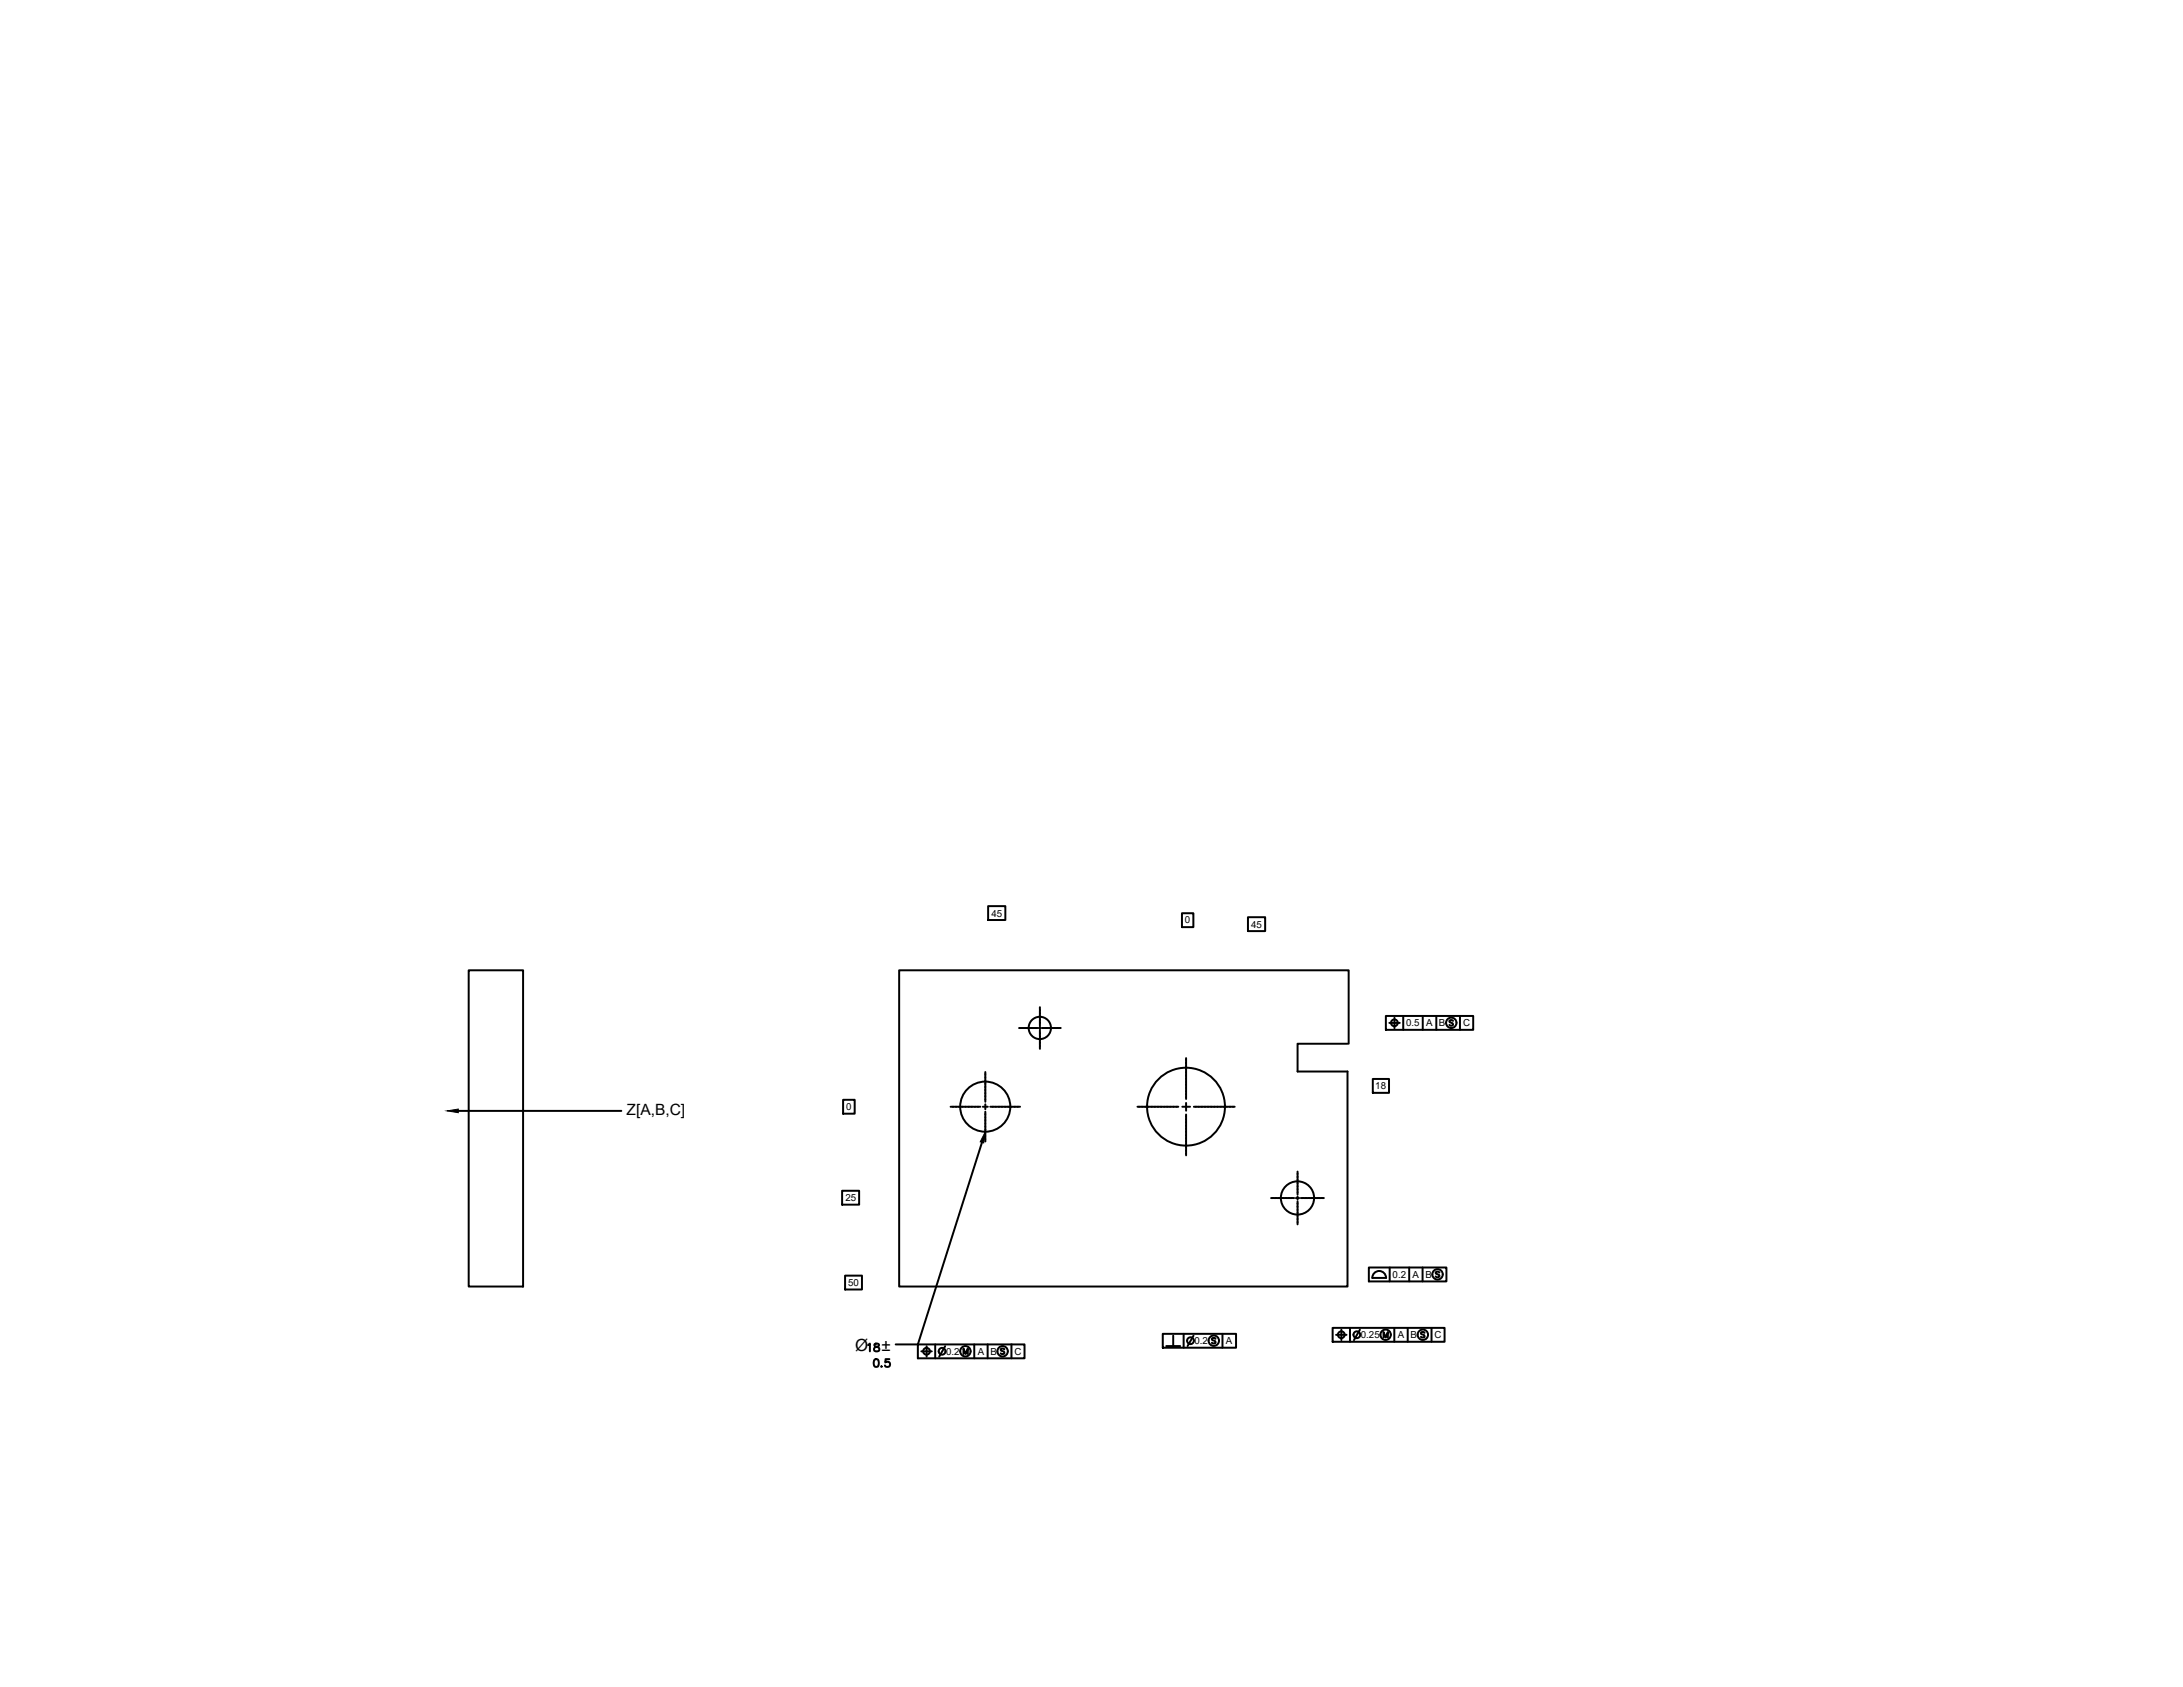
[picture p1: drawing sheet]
<svg xmlns="http://www.w3.org/2000/svg" width="279mm" height="216mm" viewBox="0 0 279 216" stroke-linecap="round" stroke-linejoin="round" font-family="sans-serif">
<defs><g id="words">
<g font-size="2.2">
<text x="109.4" y="172.9">Ø</text>
<text x="112.8" y="172.9">±</text>
</g>
<text font-size="2" x="80.2" y="142.7">Z[A,B,C]</text>
<g font-size="1.2">
<text x="126.9" y="117.3">45</text>
<text x="151.7" y="118.2">0</text>
<text x="160.1" y="118.7">45</text>
<text x="180" y="131.4">0.5 A B</text>
<text x="187.3" y="131.4">C</text>
<text x="108.3" y="142.1">0</text>
<text x="176" y="139.4">18</text>
<text x="108.2" y="153.7">25</text>
<text x="108.6" y="164.6">50</text>
<text x="178.2" y="163.5">0.2 A B</text>
<text x="121.1" y="173.4">0.2</text>
<text x="125.1" y="173.4">A B</text>
<text x="129.8" y="173.4">C</text>
<text x="152.9" y="172">0.2</text>
<text x="156.9" y="172">A</text>
<text x="174.2" y="171.3">0.25</text>
<text x="178.9" y="171.3">A B</text>
<text x="183.6" y="171.3">C</text>
</g>
</g></defs>
<!-- layer: 0 -->
<g fill="none" stroke="#000" stroke-width=".25">
<path d="M126.5 116h2.2v1.7h-2.2zM151.3 116.9h1.4v1.8h-1.4zM159.7 117.4h2.2v1.8h-2.2zM60 124.2h7v40.4h-7zM126.1 137.2v.2M126.1 137.5h.1M126.1 137.6v.2M126.1 137.9h.1M126.1 138v.2M126.1 138.3h.1M126.1 138.4v.2M126.1 138.7h.1"/>
<path d="M126.1 138.8v.2M126.1 139.1h.1M126.1 139.2v.2M126.1 139.5h.1M126.1 139.6v.2M126.1 139.9h.1M126.1 140v.2M130.4 131.6h.3M130.8 131.6h.1M130.9 131.6h.2M131.2 131.6h.1M131.3 131.6h.3"/>
<path d="M131.6 131.6h.1M131.7 131.6h.3M132 131.6h.1M132.1 131.6h.2M132.4 131.6h.1M132.5 131.6h.3M132.9 131.6h.3M133.1 128.9v.3M133.1 129.3h.1M133.1 129.4v.2M133.1 129.7h.1M133.1 129.8v.2"/>
<path d="M133.1 130.1h.1M133.1 130.2v.2M133.1 130.5h.1M133.1 130.5v.3M133.1 130.9h.1M133.1 131v.3M133.1 131.4v.3M133.1 131.9v.3M133.1 132.2v.1M133.1 132.3v.3M133.1 132.6v.1M133.1 132.7v.3"/>
<path d="M133.1 133v.1M133.1 133.1v.3M133.1 133.4v.1M133.1 133.5v.3M133.1 133.8v.1M133.1 133.9v.3M133.4 131.6h.3M133.7 131.6h.1M133.8 131.6h.3M134.1 131.6h.1M134.2 131.6h.3M134.5 131.6h.1"/>
<path d="M134.6 131.6h.3M134.9 131.6h.1M135 131.6h.3M135.3 131.6h.1M135.4 131.6h.4M151.8 135.4v.2M151.8 135.6v.1M151.8 135.7v.3M151.8 136v.1M151.8 136.1v.3M151.8 136.4v.1M151.8 136.5v.3"/>
<path d="M151.8 136.8v.1M151.8 136.9v.3M151.8 137.2v.1M151.8 137.3v.3M151.8 137.6v.1M151.8 137.7v.3M151.8 138v.1M151.8 138.1v.3M151.8 138.4v.1M151.8 138.5v.3M151.8 138.8v.1M151.8 138.9v.3"/>
<path d="M151.8 139.2h.1M151.8 139.3v.3M151.8 139.6v.1M151.8 139.7v.3M172.5 133.6h-6.4v3.5h6.4v27.5h-57.4v-40.4h57.5v9.4M175.7 138.1h2.1v1.8h-2.1zM177.4 130h11.2v1.8h-11.2zM177.8 130.9h1.4M178.5 130.3v1.3M179.6 130v1.8M182.1 130v1.8M183.8 130v1.8"/>
<path d="M186 130.7l-.2-.2-.3 .2 .1 .1 .4 .3v.1l-.2 .1-.3-.1M186.9 130v1.8M58.7 142.2h20.8M107.8 152.4h2.2v1.8h-2.2zM107.9 140.8h1.5v1.7h-1.5zM121.7 141.6h.2M121.9 141.6h.1M122 141.6h.3M122.3 141.6h.1M122.4 141.6h.3M122.7 141.6h.1M122.8 141.6h.3"/>
<path d="M123.1 141.6h.1M123.2 141.6h.3M123.5 141.6h.1M123.6 141.6h.3M124 141.6h.1M124 141.6h.3M124.4 141.6h.1M124.4 141.6h.3M124.8 141.6h.1M124.8 141.6h.3M125.1 141.6h.1M125.2 141.6h.3"/>
<path d="M125.7 146.2l-8.2 25.9h-2.9M125.8 141.6h.6M126.1 140.3h.1M126.1 140.4v.2M126.1 140.7h.1M126.1 140.8v.2M126.1 141.3v.7M126.1 142.3v.2M126.1 142.6h.1M126.1 142.7v.2M126.1 143h.1M126.1 143.1v.2"/>
<path d="M126.1 143.4h.1M126.1 143.5v.2M126.1 143.8h.1M126.1 143.9v.2M126.1 144.2h.1M126.1 144.2v.3M126.1 144.6h.1M126.1 144.6v.3M126.1 145h.1M126.1 145v.3M126.1 145.4h.1M126.1 145.5v.2"/>
<path d="M126.1 145.8h.1M126.1 145.9v.2M126.7 141.6h.3M127 141.6h.1M127.1 141.6h.3M127.4 141.6h.1M127.5 141.6h.3M127.8 141.6h.1M127.9 141.6h.3M128.2 141.6h.1M128.3 141.6h.3M128.6 141.6h.1"/>
<path d="M128.7 141.6h.3M129 141.6h.1M129.1 141.6h.3M129.4 141.6h.1M129.5 141.6h.3M129.8 141.6h.1M129.9 141.6h.3M130.2 141.6h.1M130.3 141.6h.3M145.6 141.6h.1M145.8 141.6h.1M145.9 141.6h.2"/>
<path d="M146.2 141.6h.1M146.3 141.6h.2M146.6 141.6h.1M146.7 141.6h.2M147 141.6h.1M147.1 141.6h.2M147.4 141.6h.1M147.5 141.6h.2M147.8 141.6h.1M147.9 141.6h.2M148.2 141.6h.1M148.3 141.6h.2"/>
<path d="M148.6 141.6h.1M148.7 141.6h.2M149 141.6h.1M149.1 141.6h.2M149.4 141.6h.1M149.5 141.6h.2M149.8 141.6h.1M149.9 141.6h.2M150.2 141.6h.1M150.3 141.6h.2M150.6 141.6h.1M150.7 141.6h.1"/>
<path d="M151.3 141.6h1M151.8 140v.1M151.8 140.1v.3M151.8 140.4v.1M151.8 140.5v.1M151.8 141.2v.9M151.8 142.6v.2M151.8 142.8v.1M151.8 142.9v.3M151.8 143.2v.1M151.8 143.3v.3M151.8 143.6v.1"/>
<path d="M151.8 143.7v.3M151.8 144v.1M151.8 144.1v.3M151.8 144.4v.1M151.8 144.5v.3M151.8 144.8v.1M151.8 144.9v.3M151.8 145.2v.1M151.8 145.3v.3M151.8 145.6v.1M151.8 145.7v.3M151.8 146v.1"/>
<path d="M151.8 146.1v.3M151.8 146.4v.1M151.8 146.5v.3M151.8 146.8v.1M151.8 146.9v.3M151.8 147.2v.1M151.8 147.3v.3M151.8 147.6v.1M151.8 147.7v.2M152.8 141.6h.2M153 141.6h.1M153.1 141.6h.3"/>
<path d="M153.4 141.6h.1M153.5 141.6h.3M153.8 141.6h.1M153.9 141.6h.3M154.2 141.6h.1M154.3 141.6h.3M154.6 141.6h.1M154.7 141.6h.3M155 141.6h.1M155.1 141.6h.3M155.4 141.6h.1M155.5 141.6h.3"/>
<path d="M155.8 141.6h.1M155.9 141.6h.2M156.2 141.6h.1M156.3 141.6h.2M156.6 141.6h.1M156.7 141.6h.3M157 141.6h.1M157.1 141.6h.3M157.4 141.6h.1M157.5 141.6h.3M157.8 141.6h.1M157.9 141.6h.1"/>
<path d="M162.7 153.3h.2M162.9 153.3h.1M163 153.3h.3M163.3 153.3h.1M163.4 153.3h.3M163.7 153.3h.1M163.8 153.3h.3M164.1 153.3h.1M164.2 153.3h.3M164.5 153.3h.1M164.6 153.3h.3M164.9 153.3h.1"/>
<path d="M165 153.3h.3M165.3 153.3h.1M165.4 153.3h.2M165.9 153.3h.4M166.1 149.9v.2M166.1 150.2h.1M166.1 150.3v.3M166.1 150.6h.1M166.1 150.7v.3M166.1 151h.1M166.1 151.1v.3M166.1 151.4h.1"/>
<path d="M166.1 151.5v.2M166.1 151.8h.1M166.1 151.9v.2M166.1 152.2h.1M166.1 152.3v.2M166.1 152.6h.1M166.1 152.7v.2M166.1 153.1v.4M166.1 153.7v.3M166.1 154h.1M166.1 154.1v.3M166.1 154.4h.1"/>
<path d="M166.1 154.5v.2M166.1 154.8h.1M166.1 154.9v.2M166.1 155.2v.1M166.1 155.3v.2M166.1 155.6h.1M166.1 155.7v.2M166.1 156h.1M166.1 156.1v.3M166.1 156.4h.1M166.1 156.5v.2M166.5 153.3h.2"/>
<path d="M166.8 153.3h.1M166.8 153.3h.3M167.2 153.3h.1M167.2 153.3h.3M167.6 153.3h.1M167.6 153.3h.3M167.9 153.3h.1M168 153.3h.3M168.3 153.3h.1M168.4 153.3h.3M168.7 153.3h.1M168.8 153.3h.3"/>
<path d="M169.1 153.3h.1M169.2 153.3h.2M108.2 163.3h2.1v1.7h-2.1zM111.1 172.1l.2-.1v.9M112 174a.34 .34 0 0 1 .4 .1l.1 .3a.42 .42 0 0 1-.4 .5 .54 .54 0 0 1-.2-.8zM112 172a.2 .2 0 0 0-.1 .2 .2 .2 0 0 0 .2 .1 .35 .35 0 0 1 .4 .2 .35 .35 0 0 1-.1 .4h-.3h-.2a.38 .38 0 0 1 .1-.5 .38 .38 0 0 1 .4-.1 .2 .2 0 0 0 .1-.1 .2 .2 0 0 0-.1-.2zM112.8 174.9h.1M113.8 173.9h-.5v.5a.35 .35 0 0 1 .5-.1 .35 .35 0 0 1 0 .6 .35 .35 0 0 1-.5-.2M117.5 172.1h13.6v1.7h-13.6zM117.9 172.9h1.4M118.6 172.3v1.3M119.7 172.1v1.7"/>
<path d="M121 172.3l-.8 1.3M123.3 173.3v-.7l.3 .7 .3-.7v.7M124.7 172.1v1.7M126.4 172.1v1.7M128.5 172.7v-.1h-.4v.3l.4 .1v.2l-.1 .1-.3-.1M129.5 172.1v1.7M148.8 170.7h9.4v1.8h-9.4zM149.3 172.3h1.7M150.2 170.9v1.4M151.5 170.7v1.8M152.8 170.9l-.8 1.4M155.6 171.3h-.1h-.3l-.1 .2 .4 .1 .1 .2-.2 .1-.3-.1"/>
<path d="M156.5 170.7v1.8M170.6 169.9h14.3v1.8h-14.3zM171 170.8h1.3M171.7 170.2v1.3M172.8 169.9v1.8M174.1 170.2l-.8 1.3M175.2 162.2h9.9v1.8h-9.9zM177.1 171.2v-.7l.3 .7 .2-.7v.7M177.4 163.5a.88 .88 0 0 0-.9-.8 .88 .88 0 0 0-.9 .8h1.8M177.9 162.2v1.8M178.5 169.9v1.8M180.2 169.9v1.8"/>
<path d="M180.4 162.2v1.8M182.1 162.2v1.8M182.3 170.6v-.1h-.4v.2l.4 .2v.2l-.1 .1-.3-.1M183.2 169.9v1.8M184.2 162.8l-.1-.1-.4 .1 .1 .2 .4 .3v.1l-.1 .1-.4-.1"/>
<circle cx="133.1" cy="131.6" r="1.43"/>
<circle cx="178.5" cy="130.9" r=".43"/>
<circle cx="185.7" cy="130.9" r=".67"/>
<circle cx="126.1" cy="141.6" r="3.2"/>
<circle cx="151.8" cy="141.6" r="5"/>
<circle cx="166.1" cy="153.3" r="2.13"/>
<circle cx="118.6" cy="172.9" r=".43"/>
<circle cx="120.6" cy="172.9" r=".43"/>
<circle cx="123.6" cy="172.9" r=".67"/>
<circle cx="128.3" cy="172.9" r=".67"/>
<circle cx="152.4" cy="171.6" r=".43"/>
<circle cx="155.4" cy="171.6" r=".67"/>
<circle cx="171.7" cy="170.8" r=".43"/>
<circle cx="173.7" cy="170.8" r=".43"/>
<circle cx="177.3" cy="170.8" r=".67"/>
<circle cx="182.1" cy="170.8" r=".67"/>
<circle cx="184" cy="163.1" r=".67"/>
</g>
<path d="M57.2 142.2l1.5-.3v.5zM126.1 144.8l-.2 1.5-.4-.2z" fill="#000" stroke="#000" stroke-width=".13"/>
<use href="#words"/>
</svg>
